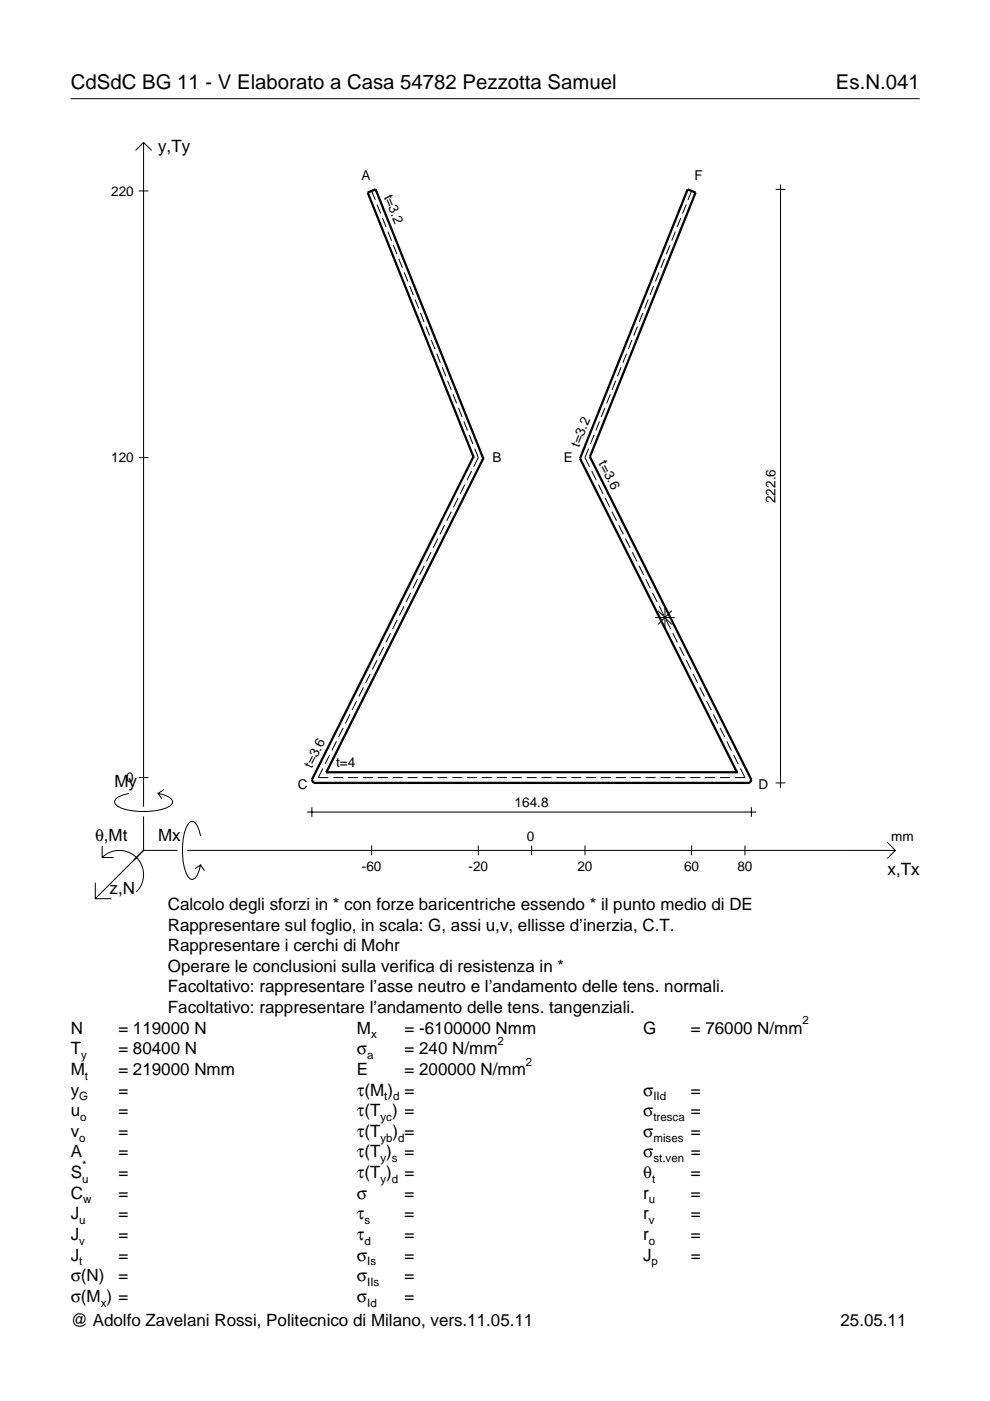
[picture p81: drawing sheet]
<svg xmlns="http://www.w3.org/2000/svg" width="210mm" height="297mm" viewBox="0 0 210 297" stroke-linecap="round" stroke-linejoin="round" font-family="sans-serif">
<defs><g id="words">
<g font-size="4.3">
<text x="15" y="18.9">CdSdC BG 11 - V Elaborato a Casa 54782 Pezzotta Samuel</text>
<text x="177.2" y="18.9">Es.N.041</text>
</g>
<g font-size="3.6">
<text x="33.5" y="32.3">y,Ty</text>
<text x="24.3" y="166.9">My</text>
<text x="20.1" y="178.2">θ,Mt</text>
<text x="33.5" y="178.2">Mx</text>
<text x="188.2" y="185.5">x,Tx</text>
<text x="23.2" y="189.6">z,N</text>
<text x="35.6" y="192.9">Calcolo degli sforzi in * con forze baricentriche essendo * il punto medio di DE</text>
<text x="35.6" y="197.3">Rappresentare sul foglio, in scala: G, assi u,v, ellisse d’inerzia, C.T.</text>
<text x="35.6" y="201.7">Rappresentare i cerchi di Mohr</text>
<text x="35.6" y="206">Operare le conclusioni sulla verifica di resistenza in *</text>
<text x="35.6" y="210.4">Facoltativo: rappresentare l’asse neutro e l’andamento delle tens. normali.</text>
<text x="35.6" y="214.8">Facoltativo: rappresentare l’andamento delle tens. tangenziali.</text>
<text x="15" y="219.2">N</text>
<text x="25.1" y="219.2">= 119000 N</text>
<text x="75.7" y="219.2">M</text>
<text x="85.8" y="219.2">= -6100000 Nmm</text>
<text x="136.4" y="219.2">G</text>
<text x="146.5" y="219.2">= 76000 N/mm</text>
<text x="15" y="227.9">M</text>
<text x="15" y="223.5">T</text>
<text x="25.1" y="223.5">= 80400 N</text>
<text x="25.1" y="227.9">= 219000 Nmm</text>
<text x="75.7" y="223.5">σ</text>
<text x="75.7" y="227.9">E</text>
<text x="85.8" y="223.5">= 240 N/mm</text>
<text x="85.8" y="227.9">= 200000 N/mm</text>
<text x="15" y="232.3">y</text>
<text x="25.1" y="232.3">=</text>
<text x="75.7" y="232.3">τ(M ) =</text>
<text x="136.4" y="232.3">σ</text>
<text x="146.5" y="232.3">=</text>
<text x="15" y="236.7">u</text>
<text x="25.1" y="236.7">=</text>
<text x="75.7" y="236.7">τ(T ) =</text>
<text x="136.4" y="236.7">σ</text>
<text x="146.5" y="236.7">=</text>
<text x="15" y="245.4">A</text>
<text x="15" y="241">v</text>
<text x="25.1" y="241">=</text>
<text x="25.1" y="245.4">=</text>
<text x="75.7" y="245.4">τ(T )</text>
<text x="75.7" y="241">τ(T</text>
<text x="83.3" y="241">) =</text>
<text x="85.8" y="245.4">=</text>
<text x="136.4" y="241">σ</text>
<text x="136.4" y="245.4">σ</text>
<text x="146.5" y="241">=</text>
<text x="146.5" y="245.4">=</text>
<text x="15" y="249.8">S</text>
<text x="25.1" y="249.8">=</text>
<text x="75.7" y="249.8">τ(T )</text>
<text x="85.8" y="249.8">=</text>
<text x="136.4" y="249.8">θ</text>
<text x="146.5" y="249.8">=</text>
<text x="15" y="254.2">C</text>
<text x="25.1" y="254.2">=</text>
<text x="75.7" y="254.2">σ</text>
<text x="85.8" y="254.2">=</text>
<text x="136.4" y="254.2">r</text>
<text x="146.5" y="254.2">=</text>
<text x="15" y="262.9">J</text>
<text x="15" y="258.5">J</text>
<text x="25.1" y="262.9">=</text>
<text x="25.1" y="258.5">=</text>
<text x="75.7" y="262.9">τ</text>
<text x="75.7" y="258.5">τ</text>
<text x="85.8" y="262.9">=</text>
<text x="85.8" y="258.5">=</text>
<text x="136.4" y="262.9">r</text>
<text x="136.4" y="258.5">r</text>
<text x="146.5" y="262.9">=</text>
<text x="146.5" y="258.5">=</text>
<text x="15" y="267.3">J</text>
<text x="25.1" y="267.3">=</text>
<text x="75.7" y="267.3">σ</text>
<text x="85.8" y="267.3">=</text>
<text x="136.4" y="267.3">J</text>
<text x="146.5" y="267.3">=</text>
<text x="15" y="271.7">σ(N)</text>
<text x="25.1" y="271.7">=</text>
<text x="75.7" y="271.7">σ</text>
<text x="85.8" y="271.7">=</text>
<text x="15" y="276">σ(M ) =</text>
<text x="15" y="281.2">@ Adolfo Zavelani Rossi, Politecnico di Milano, vers.11.05.11</text>
<text x="75.7" y="276">σ</text>
<text x="85.8" y="276">=</text>
<text x="178.2" y="281.2">25.05.11</text>
</g>
<g font-size="2.9">
<text x="23.6" y="41.5">220</text>
<text x="76.7" y="38.1">A</text>
<text x="81.4" y="41.7" transform="rotate(68 81.4 41.7)">t=3.2</text>
<text x="147.3" y="38.1">F</text>
<text x="122.8" y="94.9" transform="rotate(-68 122.8 94.9)">t=3.2</text>
<text x="23.6" y="98">120</text>
<text x="104.4" y="97.9">B</text>
<text x="119.5" y="97.9">E</text>
<text x="126.9" y="98.2" transform="rotate(63 126.9 98.2)">t=3.6</text>
<text x="164.5" y="106.7" transform="rotate(-90 164.5 106.7)">222.6</text>
<text x="26.8" y="165.9">0</text>
<text x="63.1" y="167.3">C</text>
<text x="66.1" y="163" transform="rotate(-63 66.1 163)">t=3.6</text>
<text x="71.3" y="162.7">t=4</text>
<text x="160.8" y="167.3">D</text>
<text x="109.1" y="171.1">164.8</text>
<text x="111.7" y="178.2">0</text>
<text x="189" y="178.2">mm</text>
<text x="76.7" y="184.7">-60</text>
<text x="99.3" y="184.7">-20</text>
<text x="122.4" y="184.7">20</text>
<text x="145" y="184.7">60</text>
<text x="156.3" y="184.7">80</text>
</g>
<g font-size="2.4">
<text x="78.7" y="220.2">x</text>
<text x="105.5" y="221.5">2</text>
<text x="170.2" y="217.2">2</text>
<text x="17.2" y="224.5">y</text>
<text x="77.9" y="224.5">a</text>
<text x="111.5" y="225.9">2</text>
<text x="16.8" y="233.3">G</text>
<text x="18" y="228.9">t</text>
<text x="81.5" y="233.3">t d</text>
<text x="138.5" y="233.3">IId</text>
<text x="17" y="237.7">o</text>
<text x="80.7" y="237.7">yc</text>
<text x="138.5" y="237.7">tresca</text>
<text x="16.8" y="242">o</text>
<text x="80.7" y="242">yb d</text>
<text x="138.5" y="242">mises</text>
<text x="17.4" y="250.8">u</text>
<text x="17.4" y="247.8">*</text>
<text x="80.7" y="250.8">y d</text>
<text x="80.7" y="246.4">y s</text>
<text x="138.2" y="250.8">t</text>
<text x="138.5" y="246.4">st.ven</text>
<text x="17.6" y="255.2">w</text>
<text x="137.6" y="255.2">u</text>
<text x="16.8" y="263.9">v</text>
<text x="16.8" y="259.5">u</text>
<text x="77.3" y="263.9">d</text>
<text x="77.3" y="259.5">s</text>
<text x="137.6" y="263.9">o</text>
<text x="137.6" y="259.5">v</text>
<text x="16.8" y="268.3">t</text>
<text x="77.9" y="268.3">Is</text>
<text x="138.2" y="268.3">p</text>
<text x="77.9" y="272.7">IIs</text>
<text x="21.4" y="277">x</text>
<text x="77.9" y="277">Id</text>
</g>
</g></defs>
<g fill="none" stroke="#000" stroke-width=".21">
<path d="M15 20.9h180M28.7 31.9l1.7-1.7 1.8 1.7M30.4 30.2v140.8M165.5 39.1v127.9M29.4 40.5h2.1M78.8 40.5l.8 1.9M79.9 43.4l.8 1.9M81.1 46.2l.8 2M82.2 49.1l.8 1.9M83.4 52l.8 1.9M84.5 54.9l.8 1.9M85.7 57.7l.8 2"/>
<path d="M139.7 57.7l-.7 2M140.9 54.9l-.8 1.9M142 52l-.7 1.9M143.2 49.1l-.8 1.9M144.3 46.2l-.7 2M145.5 43.4l-.8 1.9M146.6 40.5l-.7 1.9M164.5 40.2h2M86.8 60.6l.8 1.9M88 63.5l.8 1.9M89.1 66.4l.8 1.9M90.3 69.2l.8 2"/>
<path d="M91.4 72.1l.8 1.9M92.6 75l.8 1.9M93.7 77.9l.8 1.9M131.7 77.9l-.8 1.9M132.8 75l-.7 1.9M134 72.1l-.8 1.9M135.1 69.2l-.7 2M136.3 66.4l-.8 1.9M137.4 63.5l-.7 1.9M138.6 60.6l-.8 1.9M29.4 97h2.1M94.9 80.7l.8 1.9"/>
<path d="M96 83.6l.8 1.9M97.2 86.5l.8 1.9M98.3 89.4l.8 1.9M99.5 92.2l.8 1.9M100 99.9l-1 1.9M100.6 95.1l.8 1.9-1 2M124.8 95.1l-.8 1.9 1 2M125.5 99.9l.9 1.9M125.9 92.2l-.7 1.9M127.1 89.4l-.8 1.9M128.2 86.5l-.7 1.9M129.4 83.6l-.8 1.9"/>
<path d="M130.5 80.7l-.7 1.9M89.9 119.9l-.9 2M91.4 117.1l-1 1.9M92.8 114.2l-1 2M94.2 111.3l-.9 2M95.7 108.5l-1 1.9M97.1 105.6l-1 2M98.5 102.8l-.9 1.9M126.9 102.8l1 1.9M128.3 105.6l1 2M129.8 108.5l.9 1.9M131.2 111.3l1 2"/>
<path d="M132.6 114.2l1 2M134.1 117.1l.9 1.9M135.5 119.9l1 2M79.9 140l-.9 1.9M81.4 137.1l-1 2M82.8 134.3l-1 1.9M84.2 131.4l-1 1.9M85.7 128.5l-1 2M87.1 125.7l-1 1.9M88.5 122.8l-1 2M136.9 122.8l1 2M138.3 125.7l1 1.9"/>
<path d="M138.9 130.9h4.1M139.5 129.5l2.9 2.9M139.8 128.5l1 2M141 128.9v4.1M141.2 131.4l1 1.9M142.4 129.5l-2.9 2.9M142.6 134.3l1 1.9M144.1 137.1l1 2M145.5 140l1 1.9M71.3 157.2l-.9 1.9M72.8 154.3l-1 2M74.2 151.5l-1 1.9"/>
<path d="M75.6 148.6l-.9 1.9M77.1 145.7l-1 2M78.5 142.9l-1 1.9M146.9 142.9l1 1.9M148.4 145.7l.9 2M149.8 148.6l1 1.9M151.2 151.5l1 1.9M152.7 154.3l.9 2M154.1 157.2l1 1.9M21.7 179.4v2.4h2.4M27.3 168.2a3.6 3.6 0 0 0-3 1.7l.1 .5a5.6 5.6 0 0 0 3.8 1.5 13.4 13.4 0 0 0 7.8-1l.5-.5 .1-.5a3.6 3.6 0 0 0-3.1-1.7l.8 1.2M29.4 164.9h2.1"/>
<path d="M30.4 173.1v7.2M34.7 167.4l-1.2 .8M42.5 177.2a3.6 3.6 0 0 0-1.7-3.1l-.5 .2a5.7 5.7 0 0 0-1.5 3.7 13.3 13.3 0 0 0 1 7.9l.5 .5 .5 .1a3.6 3.6 0 0 0 1.7-3.1l-1.2 .8M65.1 172.2h95.2M66.1 171.1v2.1M68.5 162.9l-1 2h2.1M69.9 160.1l-1 1.9M70.6 164.9h2.2M73.8 164.9h2.1M77 164.9h2.1M78.8 179.3v2M80.1 164.9h2.1"/>
<path d="M83.3 164.9h2.1M86.4 164.9h2.1M89.6 164.9h2.1M92.7 164.9h2.2M95.9 164.9h2.1M99 164.9h2.2M101.4 179.3v2M102.2 164.9h2.1M105.3 164.9h2.2M108.5 164.9h2.1M111.7 164.9h2.1M112.7 179.3v2"/>
<path d="M114.8 164.9h2.1M118 164.9h2.1M121.1 164.9h2.1M124 179.3v2M124.3 164.9h2.1M127.4 164.9h2.2M130.6 164.9h2.1M133.7 164.9h2.2M136.9 164.9h2.1M140 164.9h2.2M143.2 164.9h2.1M146.4 164.9h2.1"/>
<path d="M146.6 179.3v2M149.5 164.9h2.1M152.7 164.9h2.1M155.5 160.1l1 1.9M157 162.9l.9 2h-2.1M157.9 179.3v2M159.3 171.1v2.1M164.5 166h2M188.1 178.6l1.7 1.7-1.7 1.7M20.2 187.2v3.3h3.4M21.7 181.8a5.1 5.1 0 0 1 7.2 0 5.1 5.1 0 0 1 0 7.3M30.4 180.3l-10.2 10.2"/>
<path d="M30.4 180.3h7.2M39.7 180.3h150.1M42.5 183.4l.8 1.2"/>
</g>
<path d="M100.4 96.8h.1M100.4 96.8l-22.4-56 1.6-.6 22.9 57M100.4 96.8l-34.3 68.5 .4 .7h92.5l.3-.7-34.2-68.5M102.5 97.2h.1M102.5 97.2l-33.3 66.5M123 97.2h.1M123 97.2l33.2 66.5M125.1 96.8h.1M125.1 96.8l22.4-56-1.7-.6-22.8 57M69.2 163.7h.1M69.2 163.7h87M156.2 163.7h.1" fill="none" stroke="#000" stroke-width=".48"/>
<use href="#words"/>
</svg>
